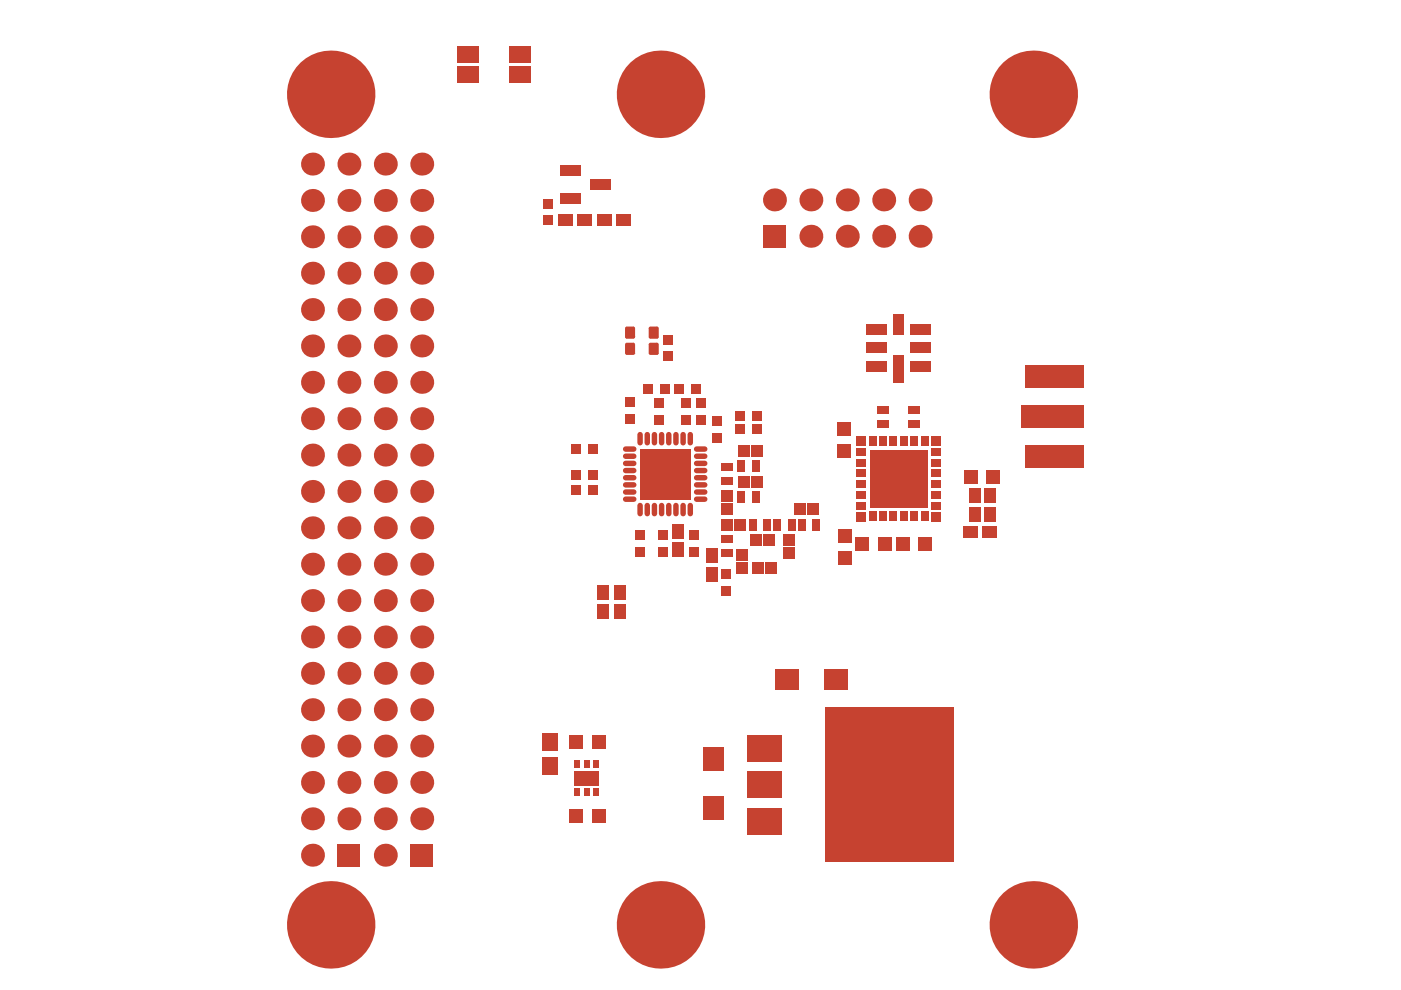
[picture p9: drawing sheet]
<svg xmlns="http://www.w3.org/2000/svg" width="297mm" height="210mm" viewBox="0 0 297 210" stroke-linecap="round" stroke-linejoin="round" font-family="sans-serif">
<g fill="#c64230">
<circle cx="190.5" cy="101.5" r=".99"/>
<circle cx="190.5" cy="105.2" r=".99"/>
<circle cx="190.5" cy="97.9" r=".99"/>
<circle cx="194.2" cy="97.9" r=".99"/>
<circle cx="194.2" cy="101.5" r=".99"/>
<circle cx="194.2" cy="105.2" r=".99"/>
<circle cx="186.9" cy="105.2" r=".99"/>
<circle cx="186.9" cy="101.5" r=".99"/>
<circle cx="186.9" cy="97.9" r=".99"/>
<circle cx="122.8" cy="165.1" r=".73"/>
<circle cx="125.9" cy="165.1" r=".73"/>
<circle cx="141" cy="100.5" r=".84"/>
<circle cx="141" cy="97.5" r=".84"/>
<circle cx="144.1" cy="97.5" r=".84"/>
<circle cx="144.1" cy="100.5" r=".84"/>
<circle cx="144.1" cy="103.6" r=".84"/>
<circle cx="141" cy="103.6" r=".84"/>
<circle cx="138" cy="103.6" r=".84"/>
<circle cx="138" cy="100.5" r=".84"/>
<circle cx="138" cy="97.5" r=".84"/>
<circle cx="66.3" cy="181.3" r="2.43"/>
<circle cx="66.3" cy="173.6" r="2.43"/>
<circle cx="66.3" cy="158.2" r="2.43"/>
<circle cx="66.3" cy="150.5" r="2.43"/>
<circle cx="66.3" cy="135" r="2.43"/>
<circle cx="66.3" cy="127.3" r="2.43"/>
<circle cx="66.3" cy="111.9" r="2.43"/>
<circle cx="66.3" cy="104.2" r="2.43"/>
<circle cx="66.3" cy="88.8" r="2.43"/>
<circle cx="66.3" cy="81.1" r="2.43"/>
<circle cx="66.3" cy="73.3" r="2.43"/>
<circle cx="66.3" cy="65.6" r="2.43"/>
<circle cx="66.3" cy="57.9" r="2.43"/>
<circle cx="66.3" cy="50.2" r="2.43"/>
<circle cx="66.3" cy="34.8" r="2.43"/>
<circle cx="171.9" cy="50.1" r="2.43"/>
<circle cx="171.9" cy="42.4" r="2.43"/>
<circle cx="66.3" cy="165.9" r="2.43"/>
<circle cx="66.3" cy="142.8" r="2.43"/>
<circle cx="66.3" cy="119.6" r="2.43"/>
<circle cx="66.3" cy="96.5" r="2.43"/>
<circle cx="66.3" cy="42.5" r="2.43"/>
<circle cx="74" cy="173.6" r="2.43"/>
<circle cx="81.7" cy="181.3" r="2.43"/>
<circle cx="81.7" cy="173.6" r="2.43"/>
<circle cx="74" cy="158.2" r="2.43"/>
<circle cx="74" cy="150.5" r="2.43"/>
<circle cx="81.7" cy="158.2" r="2.43"/>
<circle cx="81.7" cy="150.5" r="2.43"/>
<circle cx="74" cy="135" r="2.43"/>
<circle cx="74" cy="127.3" r="2.43"/>
<circle cx="81.7" cy="135" r="2.43"/>
<circle cx="81.7" cy="127.3" r="2.43"/>
<circle cx="74" cy="111.9" r="2.43"/>
<circle cx="74" cy="104.2" r="2.43"/>
<circle cx="81.7" cy="111.9" r="2.43"/>
<circle cx="81.7" cy="104.2" r="2.43"/>
<circle cx="74" cy="88.8" r="2.43"/>
<circle cx="74" cy="81.1" r="2.43"/>
<circle cx="74" cy="73.3" r="2.43"/>
<circle cx="81.7" cy="88.8" r="2.43"/>
<circle cx="81.7" cy="81.1" r="2.43"/>
<circle cx="81.7" cy="73.3" r="2.43"/>
<circle cx="74" cy="65.6" r="2.43"/>
<circle cx="74" cy="57.9" r="2.43"/>
<circle cx="74" cy="50.2" r="2.43"/>
<circle cx="81.7" cy="65.6" r="2.43"/>
<circle cx="81.7" cy="57.9" r="2.43"/>
<circle cx="81.7" cy="50.2" r="2.43"/>
<circle cx="74" cy="34.8" r="2.43"/>
<circle cx="81.7" cy="34.8" r="2.43"/>
<circle cx="187.4" cy="50.1" r="2.43"/>
<circle cx="179.6" cy="50.1" r="2.43"/>
<circle cx="187.4" cy="42.4" r="2.43"/>
<circle cx="179.6" cy="42.4" r="2.43"/>
<circle cx="195.1" cy="50.1" r="2.43"/>
<circle cx="195.1" cy="42.4" r="2.43"/>
<circle cx="74" cy="165.9" r="2.43"/>
<circle cx="74" cy="142.8" r="2.43"/>
<circle cx="74" cy="119.6" r="2.43"/>
<circle cx="81.7" cy="165.9" r="2.43"/>
<circle cx="81.7" cy="142.8" r="2.43"/>
<circle cx="81.7" cy="119.6" r="2.43"/>
<circle cx="74" cy="96.5" r="2.43"/>
<circle cx="74" cy="42.5" r="2.43"/>
<circle cx="81.7" cy="96.5" r="2.43"/>
<circle cx="81.7" cy="42.5" r="2.43"/>
<circle cx="89.4" cy="173.6" r="2.43"/>
<circle cx="89.4" cy="158.2" r="2.43"/>
<circle cx="89.4" cy="150.5" r="2.43"/>
<circle cx="89.4" cy="135" r="2.43"/>
<circle cx="89.4" cy="127.3" r="2.43"/>
<circle cx="89.4" cy="111.9" r="2.43"/>
<circle cx="89.4" cy="104.2" r="2.43"/>
<circle cx="89.4" cy="88.8" r="2.43"/>
<circle cx="89.4" cy="81.1" r="2.43"/>
<circle cx="89.4" cy="73.3" r="2.43"/>
<circle cx="89.4" cy="65.6" r="2.43"/>
<circle cx="89.4" cy="57.9" r="2.43"/>
<circle cx="89.4" cy="50.2" r="2.43"/>
<circle cx="89.4" cy="34.8" r="2.43"/>
<circle cx="164.2" cy="42.4" r="2.43"/>
<circle cx="89.4" cy="165.9" r="2.43"/>
<circle cx="89.4" cy="142.8" r="2.43"/>
<circle cx="89.4" cy="119.6" r="2.43"/>
<circle cx="89.4" cy="96.5" r="2.43"/>
<circle cx="89.4" cy="42.5" r="2.43"/>
<circle cx="140" cy="20" r="9.3"/>
<circle cx="219.1" cy="20" r="9.3"/>
<circle cx="140" cy="196.1" r="9.3"/>
<circle cx="219.1" cy="196.1" r="9.3"/>
<circle cx="70.1" cy="20" r="9.3"/>
<circle cx="70.1" cy="196.1" r="9.3"/>
</g>
<g fill="#c64230">
<path d="M71.5 178.9h4.9v4.9h-4.9z" fill-rule="evenodd"/>
<path d="M87 178.9h4.9v4.9h-4.9z" fill-rule="evenodd"/>
<path d="M161.8 47.7h4.8v4.8h-4.8z" fill-rule="evenodd"/>
<path d="M115 160.6h3.3v3.7h-3.3z" fill-rule="evenodd"/>
<path d="M115.3 42.2h1.9v2h-1.9z" fill-rule="evenodd"/>
<path d="M115.3 45.7h1.9v2h-1.9z" fill-rule="evenodd"/>
<path d="M120.7 171.6h2.9v2.9h-2.9z" fill-rule="evenodd"/>
<path d="M121.8 167.2h1.2v1.6h-1.2z" fill-rule="evenodd"/>
<path d="M121.8 161.3h1.2v1.6h-1.2z" fill-rule="evenodd"/>
<path d="M120.7 155.8h2.9v2.9h-2.9z" fill-rule="evenodd"/>
<path d="M121.1 99.8h2v1.9h-2z" fill-rule="evenodd"/>
<path d="M121.1 94.2h2v2h-2z" fill-rule="evenodd"/>
<path d="M125.5 171.6h2.8v2.9h-2.8z" fill-rule="evenodd"/>
<path d="M125.8 167.2h1.2v1.6h-1.2z" fill-rule="evenodd"/>
<path d="M125.8 161.3h1.2v1.6h-1.2z" fill-rule="evenodd"/>
<path d="M125.5 155.8h2.8v2.9h-2.8z" fill-rule="evenodd"/>
<path d="M126.6 124.1h2.4v3.1h-2.4z" fill-rule="evenodd"/>
<path d="M125.1 38.1h4.3v2.1h-4.3z" fill-rule="evenodd"/>
<path d="M134.7 116.1h2v1.9h-2z" fill-rule="evenodd"/>
<path d="M134.7 112.5h2v2h-2z" fill-rule="evenodd"/>
</g>
<path d="M132.6 99.8h1.8M132.6 98.3h1.8M132.6 95.2h1.8M135.7 92.1v1.8M132.6 105.8h1.8M132.6 104.3h1.8M132.6 102.8h1.8M132.6 101.3h1.8M135.7 107.2v1.7" fill="none" stroke="#c64230" stroke-width="1.2"/>
<g fill="#c64230">
<path d="M132.7 87.8h2v2h-2z" fill-rule="evenodd"/>
<path d="M132.5 73l.4-.3h1.4l.4 .3v1.9l-.4 .4h-1.4l-.4-.4z" fill-rule="evenodd"/>
<path d="M132.5 69.6l.4-.4h1.4l.4 .4v1.8l-.4 .4h-1.4l-.4-.4z" fill-rule="evenodd"/>
<path d="M139.5 116.1h2v1.9h-2z" fill-rule="evenodd"/>
<path d="M139.5 112.5h2v2h-2z" fill-rule="evenodd"/>
</g>
<g fill="#c64230">
<path d="M134.3 72.7v.3zM134.3 72.7l.4 .3h-.4z"/>
<path d="M132.5 73h.4zM132.6 72.9l.3-.2v.3h-.4z"/>
<path d="M132.9 74.9v.4zM132.5 74.9h.4v.4z"/>
<path d="M134.3 74.9h.4zM134.3 74.9h.4l-.4 .4z"/>
<path d="M134.3 69.2v.4zM134.3 69.2l.4 .4h-.4z"/>
<path d="M132.5 69.6h.4zM132.6 69.4l.3-.2v.4h-.4z"/>
<path d="M132.9 71.4v.4zM132.5 71.4h.4v.4z"/>
<path d="M134.3 71.4h.4zM134.3 71.4h.4l-.4 .4z"/>
</g>
<path d="M138.8 92.1v1.8M140.3 92.1v1.8M141.8 92.1v1.8M138.8 107.2v1.7M140.3 107.2v1.7M141.8 107.2v1.7" fill="none" stroke="#c64230" stroke-width="1.2"/>
<g fill="#c64230">
<path d="M138.7 88h2v2h-2z" fill-rule="evenodd"/>
<path d="M140 81.4h2v2h-2z" fill-rule="evenodd"/>
<path d="M140.7 74.6h1.9v2h-1.9z" fill-rule="evenodd"/>
<path d="M137.5 73l.4-.3h1.4l.4 .3v1.9l-.4 .4h-1.4l-.4-.4z" fill-rule="evenodd"/>
<path d="M137.5 69.6l.4-.4h1.4l.4 .4v1.8l-.4 .4h-1.4l-.4-.4z" fill-rule="evenodd"/>
<path d="M146.2 116h2v2h-2z" fill-rule="evenodd"/>
<path d="M146.2 112.5h2v2h-2z" fill-rule="evenodd"/>
</g>
<g fill="#c64230">
<path d="M139.3 72.7v.3zM139.3 72.7l.4 .3h-.4z"/>
<path d="M137.5 73h.4zM137.6 72.9l.3-.2v.3h-.4z"/>
<path d="M137.9 74.9v.4zM137.5 74.9h.4v.4z"/>
<path d="M139.3 74.9h.4zM139.3 74.9h.4l-.4 .4z"/>
<path d="M139.3 69.2v.4zM139.3 69.2l.4 .4h-.4z"/>
<path d="M137.5 69.6h.4zM137.6 69.4l.3-.2v.4h-.4z"/>
<path d="M137.9 71.4v.4zM137.5 71.4h.4v.4z"/>
<path d="M139.3 71.4h.4zM139.3 71.4h.4l-.4 .4z"/>
</g>
<path d="M144.8 92.1v1.8M146.4 92.1v1.8M144.8 107.2v1.7M146.4 107.2v1.7" fill="none" stroke="#c64230" stroke-width="1.2"/>
<g fill="#c64230">
<path d="M144.5 88h1.9v2h-1.9z" fill-rule="evenodd"/>
<path d="M147.6 88h2v2h-2z" fill-rule="evenodd"/>
<path d="M146.5 81.4h2v2h-2z" fill-rule="evenodd"/>
<path d="M153 124.3h2v2h-2z" fill-rule="evenodd"/>
<path d="M152.9 116.4h2.4v1.7h-2.4z" fill-rule="evenodd"/>
<path d="M149.7 116.3h2.4v3.1h-2.4z" fill-rule="evenodd"/>
<path d="M153 110h2.4v2.4h-2.4z" fill-rule="evenodd"/>
<path d="M152.9 113.4h2.4v1.6h-2.4z" fill-rule="evenodd"/>
<path d="M153 106.6h2.4v2.4h-2.4z" fill-rule="evenodd"/>
<path d="M153 103.9h2.4v2.4h-2.4z" fill-rule="evenodd"/>
<path d="M153 98.2h2.4v1.7h-2.4z" fill-rule="evenodd"/>
<path d="M153 101.2h2.4v1.7h-2.4z" fill-rule="evenodd"/>
<path d="M151.1 91.9h1.9v2h-1.9z" fill-rule="evenodd"/>
<path d="M151.1 88.4h1.9v1.9h-1.9z" fill-rule="evenodd"/>
<path d="M156.2 119.3h2.4v2.4h-2.4z" fill-rule="evenodd"/>
<path d="M156.2 116.6h2.4v2.3h-2.4z" fill-rule="evenodd"/>
<path d="M159.5 119.3h2.4v2.4h-2.4z" fill-rule="evenodd"/>
<path d="M158.8 110h1.7v2.4h-1.7z" fill-rule="evenodd"/>
<path d="M159.1 113.2h2.3v2.4h-2.3z" fill-rule="evenodd"/>
<path d="M159.3 104.2h1.7v2.4h-1.7z" fill-rule="evenodd"/>
<path d="M156.3 104.2h1.7v2.4h-1.7z" fill-rule="evenodd"/>
<path d="M159.3 97.6h1.7v2.5h-1.7z" fill-rule="evenodd"/>
<path d="M156.3 97.6h1.7v2.5h-1.7z" fill-rule="evenodd"/>
<path d="M156.6 100.9h2.3v2.4h-2.3z" fill-rule="evenodd"/>
<path d="M159.3 100.9h2.4v2.4h-2.4z" fill-rule="evenodd"/>
<path d="M156.6 94.4h2.3v2.4h-2.3z" fill-rule="evenodd"/>
<path d="M159.3 94.4h2.4v2.4h-2.4z" fill-rule="evenodd"/>
<path d="M159.5 87.2h2v1.9h-2z" fill-rule="evenodd"/>
<path d="M156 87.2h2v1.9h-2z" fill-rule="evenodd"/>
<path d="M162.3 119.3h2.3v2.4h-2.3z" fill-rule="evenodd"/>
<path d="M164 110h1.7v2.4h-1.7z" fill-rule="evenodd"/>
<path d="M172.2 110h1.7v2.4h-1.7z" fill-rule="evenodd"/>
<path d="M169.2 110h1.6v2.4h-1.6z" fill-rule="evenodd"/>
<path d="M168.5 106.8h2.4v2.4h-2.4z" fill-rule="evenodd"/>
<path d="M171.2 106.8h2.4v2.4h-2.4z" fill-rule="evenodd"/>
<path d="M174.7 141.9h5v4.3h-5z" fill-rule="evenodd"/>
<path d="M177.5 94.1h2.9v2.9h-2.9z" fill-rule="evenodd"/>
<path d="M181.5 104.1h2.1v1.6h-2.1z" fill-rule="evenodd"/>
<path d="M181.5 106.4h2.1v1.6h-2.1z" fill-rule="evenodd"/>
<path d="M181.5 97.3h2.1v1.6h-2.1z" fill-rule="evenodd"/>
<path d="M181.5 99.6h2.1v1.6h-2.1z" fill-rule="evenodd"/>
<path d="M181.5 92.5h2.1v1.9h-2.1z" fill-rule="evenodd"/>
<path d="M184.2 92.5h1.6v2.1h-1.6z" fill-rule="evenodd"/>
<path d="M181.5 95h2.1v1.6h-2.1z" fill-rule="evenodd"/>
<path d="M190.8 92.5h1.6v2.1h-1.6z" fill-rule="evenodd"/>
<path d="M188.6 92.5h1.6v2.1h-1.6z" fill-rule="evenodd"/>
<path d="M189.3 66.7h2.3v4.4h-2.3z" fill-rule="evenodd"/>
<path d="M195.2 92.5h1.6v2.1h-1.6z" fill-rule="evenodd"/>
<path d="M193 92.5h1.6v2.1h-1.6z" fill-rule="evenodd"/>
<path d="M192.9 76.5h4.4v2.2h-4.4z" fill-rule="evenodd"/>
<path d="M192.9 72.6h4.4v2.3h-4.4z" fill-rule="evenodd"/>
<path d="M192.9 68.8h4.4v2.2h-4.4z" fill-rule="evenodd"/>
<path d="M208.2 111.7h3.1v2.4h-3.1z" fill-rule="evenodd"/>
<path d="M208.8 103.6h2.4v3.1h-2.4z" fill-rule="evenodd"/>
<path d="M205.4 103.6h2.4v3.1h-2.4z" fill-rule="evenodd"/>
<path d="M108 14.1h4.5v3.5h-4.5z" fill-rule="evenodd"/>
<path d="M108 9.7h4.5v3.5h-4.5z" fill-rule="evenodd"/>
<path d="M115 155.4h3.3v3.7h-3.3z" fill-rule="evenodd"/>
<path d="M121.1 102.8h2v2h-2z" fill-rule="evenodd"/>
<path d="M126.6 128.1h2.4v3h-2.4z" fill-rule="evenodd"/>
<path d="M126.7 45.5h3v2.4h-3z" fill-rule="evenodd"/>
</g>
<path d="M132.6 96.7h1.8" fill="none" stroke="#c64230" stroke-width="1.2"/>
<g fill="#c64230">
<path d="M132.7 84.3h2v1.9h-2z" fill-rule="evenodd"/>
<path d="M138.7 84.5h2v2h-2z" fill-rule="evenodd"/>
<path d="M140.7 71h1.9v2h-1.9z" fill-rule="evenodd"/>
<path d="M144.5 84.5h1.9v2h-1.9z" fill-rule="evenodd"/>
<path d="M147.6 84.5h2v2h-2z" fill-rule="evenodd"/>
<path d="M149.7 120.3h2.4v3h-2.4z" fill-rule="evenodd"/>
<path d="M153 120.8h2v1.9h-2z" fill-rule="evenodd"/>
<path d="M159.5 89.9h2v2h-2z" fill-rule="evenodd"/>
<path d="M156 89.9h2v2h-2z" fill-rule="evenodd"/>
<path d="M177.5 89.4h2.9v2.9h-2.9z" fill-rule="evenodd"/>
<path d="M181.4 113.9h2.9v2.9h-2.9z" fill-rule="evenodd"/>
<path d="M181.5 108.6h2.1v1.9h-2.1z" fill-rule="evenodd"/>
<path d="M181.5 101.8h2.1v1.7h-2.1z" fill-rule="evenodd"/>
<path d="M184.2 108.5h1.6v2h-1.6z" fill-rule="evenodd"/>
<path d="M189.9 113.9h2.9v2.9h-2.9z" fill-rule="evenodd"/>
<path d="M190.8 108.5h1.6v2h-1.6z" fill-rule="evenodd"/>
<path d="M188.6 108.5h1.6v2h-1.6z" fill-rule="evenodd"/>
<path d="M189.3 75.3h2.3v5.8h-2.3z" fill-rule="evenodd"/>
<path d="M194.6 113.9h2.9v2.9h-2.9z" fill-rule="evenodd"/>
<path d="M195.2 108.5h1.6v2h-1.6z" fill-rule="evenodd"/>
<path d="M193 108.5h1.6v2h-1.6z" fill-rule="evenodd"/>
<path d="M208.8 107.6h2.4v3h-2.4z" fill-rule="evenodd"/>
<path d="M205.4 107.6h2.4v3h-2.4z" fill-rule="evenodd"/>
<path d="M123.8 167.2h1.2v1.6h-1.2z" fill-rule="evenodd"/>
<path d="M123.8 161.3h1.2v1.6h-1.2z" fill-rule="evenodd"/>
<path d="M130.3 124.1h2.5v3.1h-2.5z" fill-rule="evenodd"/>
</g>
<path d="M137.2 107.2v1.7" fill="none" stroke="#c64230" stroke-width="1.2"/>
<path d="M124.6 99.8h2v1.9h-2z" fill-rule="evenodd" fill="#c64230"/>
<path d="M137.2 92.1v1.8" fill="none" stroke="#c64230" stroke-width="1.2"/>
<g fill="#c64230">
<path d="M124.6 94.2h2v2h-2z" fill-rule="evenodd"/>
<path d="M136.4 81.4h2v2h-2z" fill-rule="evenodd"/>
<path d="M155.7 110h2.4v2.4h-2.4z" fill-rule="evenodd"/>
<path d="M161.9 110h1.6v2.4h-1.6z" fill-rule="evenodd"/>
<path d="M161.8 113.2h2.4v2.4h-2.4z" fill-rule="evenodd"/>
<path d="M142.6 111.1h2.5v3h-2.5z" fill-rule="evenodd"/>
</g>
<path d="M143.3 92.1v1.8M147.7 98.3h1.7M147.7 99.8h1.7M147.7 95.2h1.7M143.3 107.2v1.7M147.7 104.3h1.7M147.7 105.8h1.7M147.7 101.3h1.7M147.7 102.8h1.7" fill="none" stroke="#c64230" stroke-width="1.2"/>
<g fill="#c64230">
<path d="M143 81.4h2v2h-2z" fill-rule="evenodd"/>
<path d="M166.1 116h2.3v2.3h-2.3z" fill-rule="evenodd"/>
<path d="M177.7 116.9h2.9v2.9h-2.9z" fill-rule="evenodd"/>
<path d="M167 110h1.7v2.4h-1.7z" fill-rule="evenodd"/>
<path d="M166.1 113.2h2.3v2.4h-2.3z" fill-rule="evenodd"/>
<path d="M177.7 112.2h2.9v2.9h-2.9z" fill-rule="evenodd"/>
<path d="M186.4 92.5h1.6v2.1h-1.6z" fill-rule="evenodd"/>
<path d="M185.9 86.1h2.5v1.7h-2.5z" fill-rule="evenodd"/>
<path d="M185.9 89.1h2.5v1.7h-2.5z" fill-rule="evenodd"/>
<path d="M183.6 72.6h4.3v2.3h-4.3z" fill-rule="evenodd"/>
<path d="M183.6 76.5h4.3v2.2h-4.3z" fill-rule="evenodd"/>
<path d="M183.6 68.8h4.3v2.2h-4.3z" fill-rule="evenodd"/>
<path d="M204.3 111.7h3v2.4h-3z" fill-rule="evenodd"/>
<path d="M197.5 106.4h2v1.6h-2z" fill-rule="evenodd"/>
<path d="M197.5 104.1h2v1.6h-2z" fill-rule="evenodd"/>
<path d="M209.1 99.8h2.9v2.9h-2.9z" fill-rule="evenodd"/>
<path d="M204.4 99.8h2.9v2.9h-2.9z" fill-rule="evenodd"/>
<path d="M197.5 99.6h2v1.6h-2z" fill-rule="evenodd"/>
<path d="M197.5 97.3h2v1.6h-2z" fill-rule="evenodd"/>
<path d="M197.5 92.5h2v1.9h-2z" fill-rule="evenodd"/>
<path d="M197.5 95h2v1.6h-2z" fill-rule="evenodd"/>
<path d="M192.6 89.1h2.5v1.7h-2.5z" fill-rule="evenodd"/>
<path d="M192.6 86.1h2.5v1.7h-2.5z" fill-rule="evenodd"/>
<path d="M216.5 85.9h13.2v4.8h-13.2z" fill-rule="evenodd"/>
<path d="M97 9.7h4.6v3.5h-4.6z" fill-rule="evenodd"/>
<path d="M97 14.1h4.6v3.5h-4.6z" fill-rule="evenodd"/>
<path d="M121.8 163.5h5.2v3.1h-5.2z" fill-rule="evenodd"/>
<path d="M130.3 128.1h2.5v3h-2.5z" fill-rule="evenodd"/>
<path d="M124.6 102.8h2v2h-2z" fill-rule="evenodd"/>
<path d="M122.3 45.5h3.1v2.4h-3.1z" fill-rule="evenodd"/>
<path d="M118.4 45.5h3v2.4h-3z" fill-rule="evenodd"/>
<path d="M130.6 45.5h3.1v2.4h-3.1z" fill-rule="evenodd"/>
<path d="M118.8 35.2h4.2v2.1h-4.2z" fill-rule="evenodd"/>
<path d="M118.8 40.9h4.2v2.2h-4.2z" fill-rule="evenodd"/>
<path d="M149.1 168.8h4.2v5.1h-4.2z" fill-rule="evenodd"/>
<path d="M149.1 158.5h4.2v5h-4.2z" fill-rule="evenodd"/>
</g>
<path d="M147.7 96.7h1.7" fill="none" stroke="#c64230" stroke-width="1.2"/>
<g fill="#c64230">
<path d="M142.6 115h2.5v3.1h-2.5z" fill-rule="evenodd"/>
<path d="M186.1 113.9h2.9v2.9h-2.9z" fill-rule="evenodd"/>
<path d="M186.4 108.5h1.6v2h-1.6z" fill-rule="evenodd"/>
<path d="M197.5 108.6h2v1.9h-2z" fill-rule="evenodd"/>
<path d="M197.5 101.8h2v1.7h-2z" fill-rule="evenodd"/>
<path d="M217.4 94.3h12.3v4.8h-12.3z" fill-rule="evenodd"/>
<path d="M217.4 77.5h12.3v4.8h-12.3z" fill-rule="evenodd"/>
<path d="M164.4 141.9h5v4.3h-5z" fill-rule="evenodd"/>
<path d="M158.4 171.3h7.2v5.7h-7.2z" fill-rule="evenodd"/>
<path d="M158.4 155.9h7.2v5.7h-7.2z" fill-rule="evenodd"/>
<path d="M135.6 95.1h10.8v10.8h-10.8z" fill-rule="evenodd"/>
<path d="M184.4 95.4h12.2v12.2h-12.2z" fill-rule="evenodd"/>
<path d="M158.4 163.6h7.2v5.7h-7.2z" fill-rule="evenodd"/>
<path d="M174.9 150.1h27.3v32.7h-27.3z" fill-rule="evenodd"/>
</g>
</svg>
